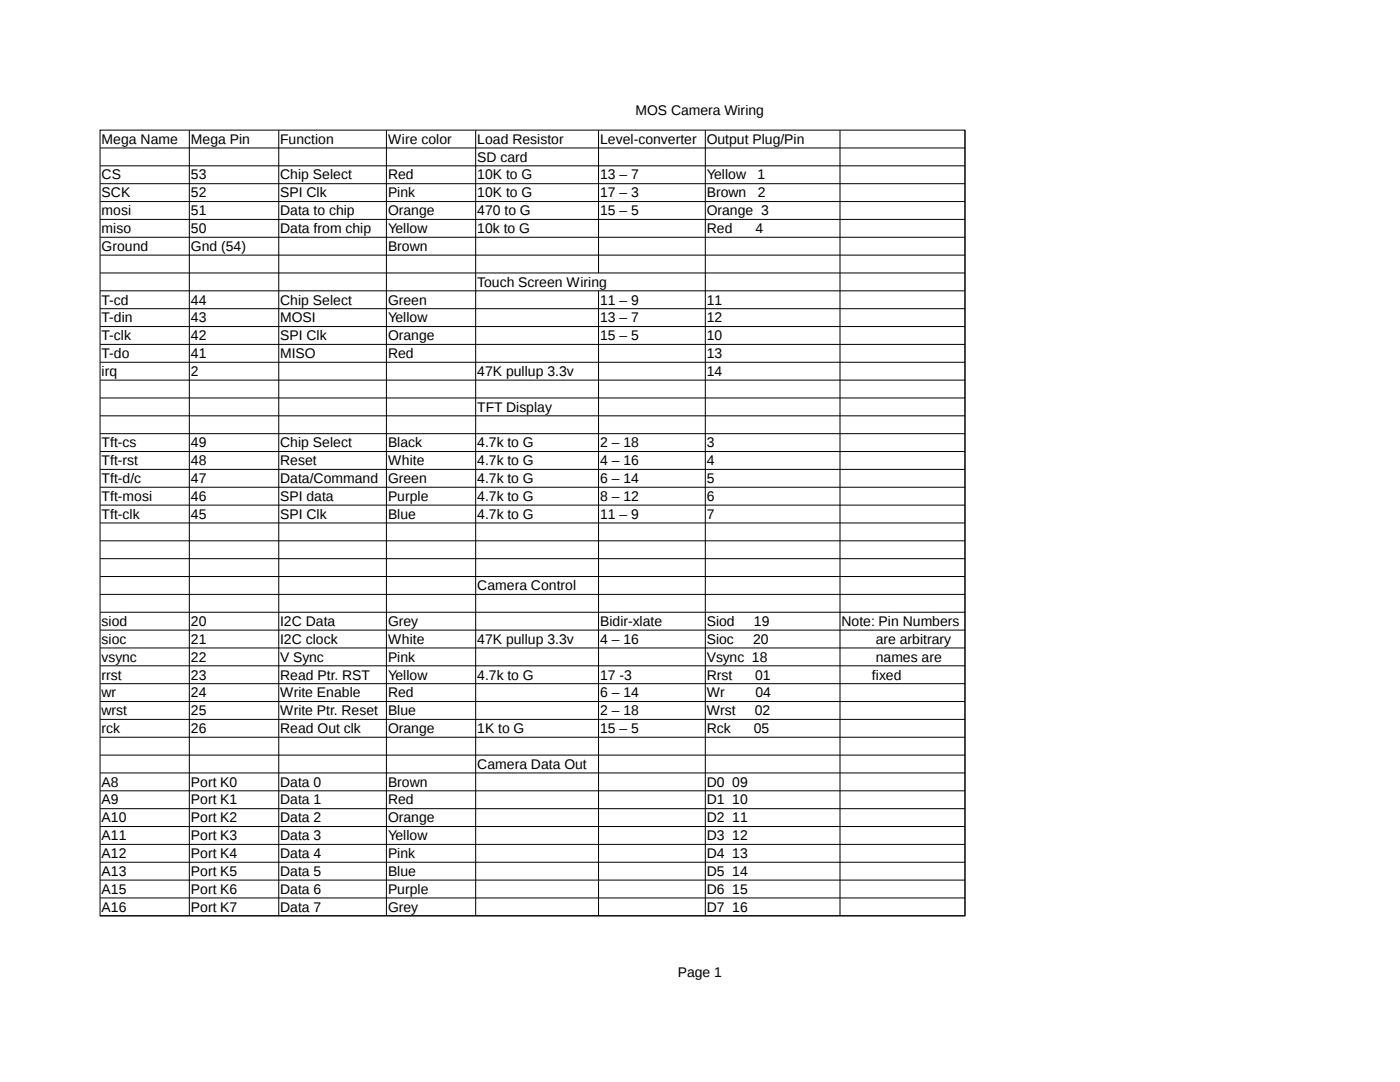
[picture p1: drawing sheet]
<svg xmlns="http://www.w3.org/2000/svg" width="279mm" height="216mm" viewBox="0 0 279 216" stroke-linecap="round" stroke-linejoin="round" font-family="sans-serif">
<defs><g id="words">
<g font-size="2.8">
<text x="126.8" y="23">MOS Camera Wiring</text>
<text x="20.3" y="28.7">Mega Name</text>
<text x="38.1" y="28.7">Mega Pin</text>
<text x="55.9" y="28.7">Function</text>
<text x="77.4" y="28.7">Wire color</text>
<text x="95.2" y="28.7">Load Resistor</text>
<text x="119.8" y="28.7">Level-converter</text>
<text x="141" y="28.7">Output Plug/Pin</text>
<text x="20.3" y="35.8">CS</text>
<text x="38.1" y="35.8">53</text>
<text x="55.9" y="35.8">Chip Select</text>
<text x="77.4" y="35.8">Red</text>
<text x="95.2" y="32.2">SD card</text>
<text x="95.2" y="35.8">10K to G</text>
<text x="119.8" y="35.8">13 – 7</text>
<text x="141" y="35.8">Yellow</text>
<text x="151.2" y="35.8">1</text>
<text x="20.3" y="39.4">SCK</text>
<text x="38.1" y="39.4">52</text>
<text x="55.9" y="39.4">SPI Clk</text>
<text x="77.4" y="39.4">Pink</text>
<text x="95.2" y="39.4">10K to G</text>
<text x="119.8" y="39.4">17 – 3</text>
<text x="141" y="39.4">Brown</text>
<text x="151.2" y="39.4">2</text>
<text x="20.3" y="43">mosi</text>
<text x="20.3" y="46.5">miso</text>
<text x="38.1" y="43">51</text>
<text x="38.1" y="46.5">50</text>
<text x="55.9" y="43">Data to chip</text>
<text x="55.9" y="46.5">Data from chip</text>
<text x="77.4" y="43">Orange</text>
<text x="77.4" y="46.5">Yellow</text>
<text x="95.2" y="43">470 to G</text>
<text x="95.2" y="46.5">10k to G</text>
<text x="119.8" y="43">15 – 5</text>
<text x="141" y="43">Orange 3</text>
<text x="141" y="46.5">Red</text>
<text x="150.8" y="46.5">4</text>
<text x="20.3" y="50.1">Ground</text>
<text x="38.1" y="50.1">Gnd (54)</text>
<text x="77.4" y="50.1">Brown</text>
<text x="95.2" y="57.2">Touch Screen Wiring</text>
<text x="20.3" y="60.8">T-cd</text>
<text x="20.3" y="64.3">T-din</text>
<text x="38.1" y="60.8">44</text>
<text x="38.1" y="64.3">43</text>
<text x="55.9" y="60.8">Chip Select</text>
<text x="55.9" y="64.3">MOSI</text>
<text x="77.4" y="60.8">Green</text>
<text x="77.4" y="64.3">Yellow</text>
<text x="119.8" y="60.8">11 – 9</text>
<text x="119.8" y="64.3">13 – 7</text>
<text x="141" y="60.8">11</text>
<text x="141" y="64.3">12</text>
<text x="20.3" y="67.9">T-clk</text>
<text x="20.3" y="71.5">T-do</text>
<text x="38.1" y="67.9">42</text>
<text x="38.1" y="71.5">41</text>
<text x="55.9" y="67.9">SPI Clk</text>
<text x="55.9" y="71.5">MISO</text>
<text x="77.4" y="67.9">Orange</text>
<text x="77.4" y="71.5">Red</text>
<text x="119.8" y="67.9">15 – 5</text>
<text x="141" y="67.9">10</text>
<text x="141" y="71.5">13</text>
<text x="20.3" y="75">irq</text>
<text x="38.1" y="75">2</text>
<text x="95.2" y="75">47K pullup 3.3v</text>
<text x="141" y="75">14</text>
<text x="95.2" y="82.2">TFT Display</text>
<text x="20.3" y="89.3">Tft-cs</text>
<text x="38.1" y="89.3">49</text>
<text x="55.9" y="89.3">Chip Select</text>
<text x="77.4" y="89.3">Black</text>
<text x="95.2" y="89.3">4.7k to G</text>
<text x="119.8" y="89.3">2 – 18</text>
<text x="141" y="89.3">3</text>
<text x="20.3" y="92.9">Tft-rst</text>
<text x="38.1" y="92.9">48</text>
<text x="55.9" y="92.9">Reset</text>
<text x="77.4" y="92.9">White</text>
<text x="95.2" y="92.9">4.7k to G</text>
<text x="119.8" y="92.9">4 – 16</text>
<text x="141" y="92.9">4</text>
<text x="20.3" y="96.4">Tft-d/c</text>
<text x="20.3" y="99.9">Tft-mosi</text>
<text x="38.1" y="96.4">47</text>
<text x="38.1" y="99.9">46</text>
<text x="55.9" y="96.4">Data/Command</text>
<text x="55.9" y="99.9">SPI data</text>
<text x="77.4" y="96.4">Green</text>
<text x="77.4" y="99.9">Purple</text>
<text x="95.2" y="96.4">4.7k to G</text>
<text x="95.2" y="99.9">4.7k to G</text>
<text x="119.8" y="96.4">6 – 14</text>
<text x="119.8" y="99.9">8 – 12</text>
<text x="141" y="96.4">5</text>
<text x="141" y="99.9">6</text>
<text x="20.3" y="103.5">Tft-clk</text>
<text x="38.1" y="103.5">45</text>
<text x="55.9" y="103.5">SPI Clk</text>
<text x="77.4" y="103.5">Blue</text>
<text x="95.2" y="103.5">4.7k to G</text>
<text x="119.8" y="103.5">11 – 9</text>
<text x="141" y="103.5">7</text>
<text x="95.2" y="117.8">Camera Control</text>
<text x="20.3" y="124.9">siod</text>
<text x="38.1" y="124.9">20</text>
<text x="55.9" y="124.9">I2C Data</text>
<text x="77.4" y="124.9">Grey</text>
<text x="119.8" y="124.9">Bidir-xlate</text>
<text x="141" y="124.9">Siod</text>
<text x="150.5" y="124.9">19</text>
<text x="167.9" y="124.9">Note: Pin Numbers</text>
<text x="20.3" y="128.5">sioc</text>
<text x="38.1" y="128.5">21</text>
<text x="55.9" y="128.5">I2C clock</text>
<text x="77.4" y="128.5">White</text>
<text x="95.2" y="128.5">47K pullup 3.3v</text>
<text x="119.8" y="128.5">4 – 16</text>
<text x="141" y="128.5">Sioc</text>
<text x="150.3" y="128.5">20</text>
<text x="174.8" y="128.5">are arbitrary</text>
<text x="20.3" y="132">vsync</text>
<text x="20.3" y="135.6">rrst</text>
<text x="38.1" y="132">22</text>
<text x="38.1" y="135.6">23</text>
<text x="55.9" y="132">V Sync</text>
<text x="55.9" y="135.6">Read Ptr. RST</text>
<text x="77.4" y="132">Pink</text>
<text x="77.4" y="135.6">Yellow</text>
<text x="95.2" y="135.6">4.7k to G</text>
<text x="119.8" y="135.6">17 -3</text>
<text x="141" y="132">Vsync 18</text>
<text x="141" y="135.6">Rrst</text>
<text x="150.7" y="135.6">01</text>
<text x="174" y="135.6">fixed</text>
<text x="174.8" y="132">names are</text>
<text x="20.3" y="139.1">wr</text>
<text x="20.3" y="142.7">wrst</text>
<text x="38.1" y="139.1">24</text>
<text x="38.1" y="142.7">25</text>
<text x="55.9" y="139.1">Write Enable</text>
<text x="55.9" y="142.7">Write Ptr. Reset</text>
<text x="77.4" y="139.1">Red</text>
<text x="77.4" y="142.7">Blue</text>
<text x="119.8" y="139.1">6 – 14</text>
<text x="119.8" y="142.7">2 – 18</text>
<text x="141" y="139.1">Wr</text>
<text x="141" y="142.7">Wrst</text>
<text x="150.6" y="142.7">02</text>
<text x="150.8" y="139.1">04</text>
<text x="20.3" y="146.3">rck</text>
<text x="38.1" y="146.3">26</text>
<text x="55.9" y="146.3">Read Out clk</text>
<text x="77.4" y="146.3">Orange</text>
<text x="95.2" y="146.3">1K to G</text>
<text x="119.8" y="146.3">15 – 5</text>
<text x="141" y="146.3">Rck</text>
<text x="150.4" y="146.3">05</text>
<text x="95.2" y="153.4">Camera Data Out</text>
<text x="20.3" y="157">A8</text>
<text x="20.3" y="160.5">A9</text>
<text x="38.1" y="157">Port K0</text>
<text x="38.1" y="160.5">Port K1</text>
<text x="55.9" y="157">Data 0</text>
<text x="55.9" y="160.5">Data 1</text>
<text x="77.4" y="157">Brown</text>
<text x="77.4" y="160.5">Red</text>
<text x="141" y="157">D0 09</text>
<text x="141" y="160.5">D1 10</text>
<text x="20.3" y="164.1">A10</text>
<text x="20.3" y="167.7">A11</text>
<text x="38.1" y="164.1">Port K2</text>
<text x="38.1" y="167.7">Port K3</text>
<text x="55.9" y="164.1">Data 2</text>
<text x="55.9" y="167.7">Data 3</text>
<text x="77.4" y="164.1">Orange</text>
<text x="77.4" y="167.7">Yellow</text>
<text x="141" y="164.1">D2 11</text>
<text x="141" y="167.7">D3 12</text>
<text x="20.3" y="171.2">A12</text>
<text x="38.1" y="171.2">Port K4</text>
<text x="55.9" y="171.2">Data 4</text>
<text x="77.4" y="171.2">Pink</text>
<text x="141" y="171.2">D4 13</text>
<text x="20.3" y="174.8">A13</text>
<text x="20.3" y="178.4">A15</text>
<text x="38.1" y="174.8">Port K5</text>
<text x="38.1" y="178.4">Port K6</text>
<text x="55.9" y="174.8">Data 5</text>
<text x="55.9" y="178.4">Data 6</text>
<text x="77.4" y="174.8">Blue</text>
<text x="77.4" y="178.4">Purple</text>
<text x="141" y="174.8">D5 14</text>
<text x="141" y="178.4">D6 15</text>
<text x="20.3" y="181.9">A16</text>
<text x="38.1" y="181.9">Port K7</text>
<text x="55.9" y="181.9">Data 7</text>
<text x="77.4" y="181.9">Grey</text>
<text x="141" y="181.9">D7 16</text>
<text x="135.3" y="194.9">Page 1</text>
</g>
</g></defs>
<g fill="none" stroke="#000" stroke-width=".2">
<path d="M20 26h172.6v156.7h-172.6zM20 29.5h172.6M20 33.1h172.6M20 36.7h172.6M37.8 26v156.7M55.6 26v156.7M77.1 26v156.7M94.9 26v156.7M119.5 26v28.5M140.8 26v156.7M167.6 26v156.7M192.6 26v156.7h-172.6"/>
<path d="M20 40.2h172.6M20 43.8h172.6M20 47.3h172.6M20 50.9h172.6M20 54.5h172.6M20 58h172.6M119.5 58.1v124.6M20 61.6h172.6M20 65.2h172.6M20 68.7h172.6M20 72.3h172.6M20 75.8h172.6"/>
<path d="M20 79.4h172.6M20 83h172.6M20 86.5h172.6M20 90.1h172.6M20 93.7h172.6M20 97.2h172.6M20 100.8h172.6M20 104.4h172.6M20 107.9h172.6M20 111.5h172.6M20 115h172.6M20 118.6h172.6"/>
<path d="M20 122.2h172.6M20 125.7h172.6M20 129.3h172.6M20 132.9h172.6M20 136.4h172.6M20 140h172.6M20 143.5h172.6M20 147.1h172.6M20 150.7h172.6M20 154.2h172.6M20 157.8h172.6M20 161.4h172.6"/>
<path d="M20 164.9h172.6M20 168.5h172.6M20 172h172.6M20 175.6h172.6M20 179.2h172.6"/>
</g>
<use href="#words"/>
</svg>
